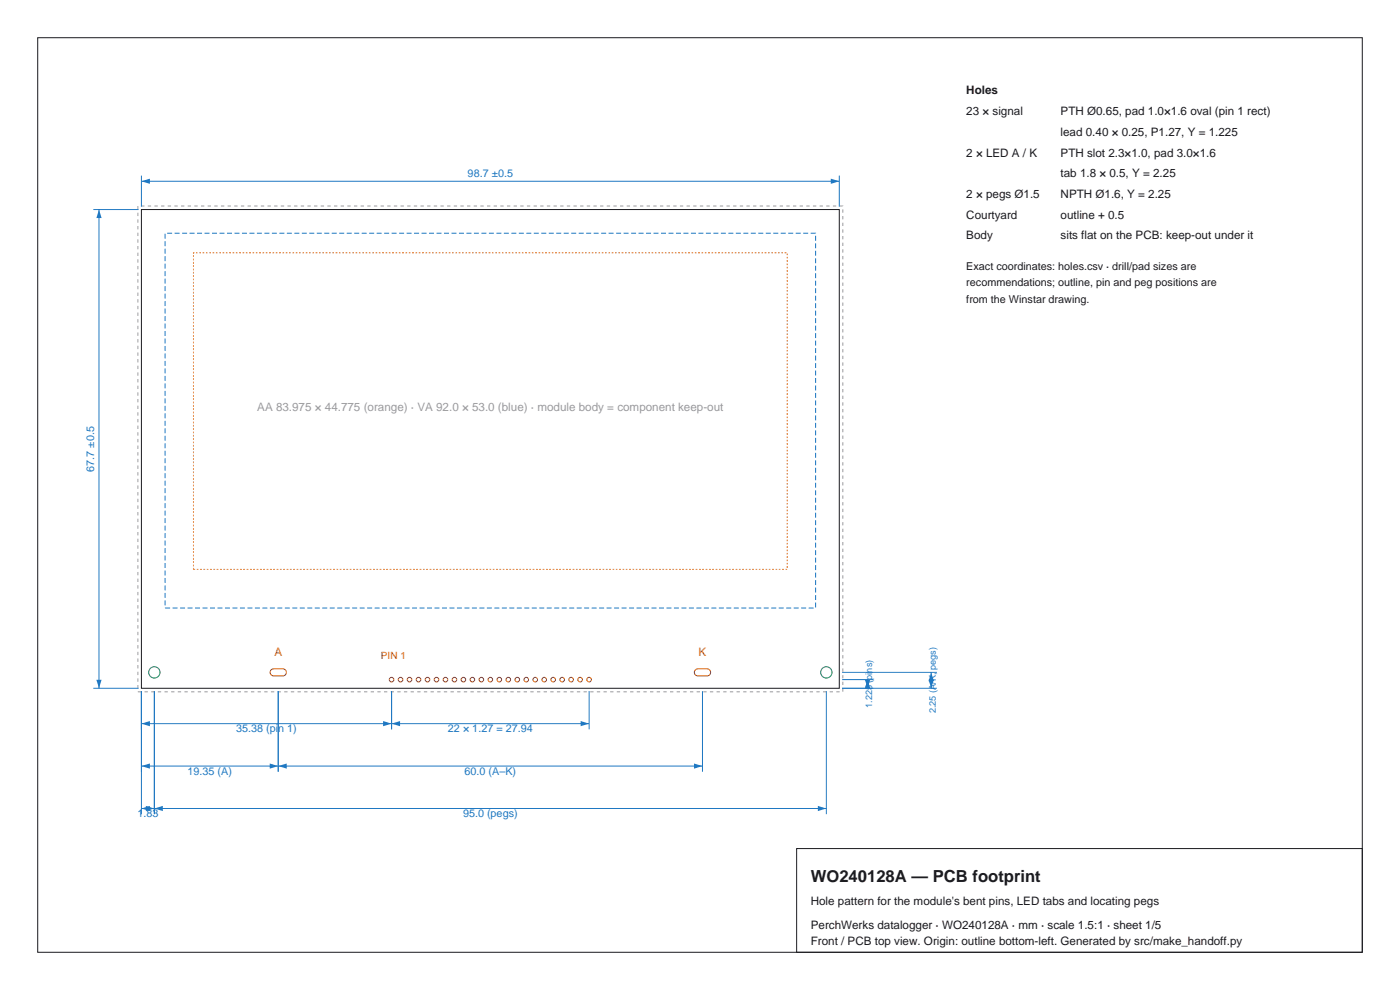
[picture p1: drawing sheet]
<svg xmlns="http://www.w3.org/2000/svg" width="297mm" height="210mm" viewBox="0 0 297 210" stroke-linecap="round" stroke-linejoin="round" font-family="sans-serif">
<defs><g id="words">
<text font-size="3.5" fill="#1a1a1f" x="172" y="187">WO240128A — PCB footprint</text>
<g font-size="2.5" fill="#1a1a1f">
<text x="205" y="20">Holes</text>
<text x="205" y="24.4">23 × signal</text>
<text x="225" y="24.4">PTH Ø0.65, pad 1.0×1.6 oval (pin 1 rect)</text>
<text x="225" y="28.8">lead 0.40 × 0.25, P1.27, Y = 1.225</text>
<text x="205" y="33.2">2 × LED A / K</text>
<text x="225" y="33.2">PTH slot 2.3×1.0, pad 3.0×1.6</text>
<text x="205" y="42">2 × pegs Ø1.5</text>
<text x="225" y="37.6">tab 1.8 × 0.5, Y = 2.25</text>
<text x="225" y="42">NPTH Ø1.6, Y = 2.25</text>
<text x="205" y="46.4">Courtyard</text>
<text x="225" y="46.4">outline + 0.5</text>
<text x="205" y="50.8">Body</text>
<text x="225" y="50.8">sits flat on the PCB: keep-out under it</text>
<text x="172" y="192">Hole pattern for the module's bent pins, LED tabs and locating pegs</text>
<text x="172" y="197">PerchWerks datalogger · WO240128A · mm · scale 1.5:1 · sheet 1/5</text>
<text x="172" y="200.4">Front / PCB top view. Origin: outline bottom-left. Generated by src/make_handoff.py</text>
</g>
<text font-size="2.5" fill="#99999e" x="54.6" y="87.2">AA 83.975 × 44.775 (orange) · VA 92.0 × 53.0 (blue) · module body = component keep-out</text>
<g font-size="2.5" fill="#cc261a">
<text x="58.2" y="139.1">A</text>
<text x="148.2" y="139.1">K</text>
</g>
<g font-size="2.3" fill="#1f78c2">
<text x="99.2" y="37.4">98.7 ±0.5</text>
<text x="20" y="100" transform="rotate(-90 20 100)">67.7 ±0.5</text>
<text x="50.1" y="155.3">35.38 (pin 1)</text>
<text x="95" y="155.3">22 × 1.27 = 27.94</text>
<text x="39.8" y="164.3">19.35 (A)</text>
<text x="98.5" y="164.3">60.0 (A–K)</text>
<text x="29.1" y="173.3">1.83</text>
<text x="98.2" y="173.3">95.0 (pegs)</text>
</g>
<g font-size="2.3" fill="#1a1a1f">
<text x="205" y="57.2">Exact coordinates: holes.csv · drill/pad sizes are</text>
<text x="205" y="60.7">recommendations; outline, pin and peg positions are</text>
<text x="205" y="64.2">from the Winstar drawing.</text>
</g>
<text font-size="2.1" fill="#cc261a" x="80.8" y="139.7">PIN 1</text>
<g font-size="1.9" fill="#1f78c2">
<text x="185.1" y="150.2" transform="rotate(-90 185.1 150.2)">1.225 (pins)</text>
<text x="198.6" y="151.3" transform="rotate(-90 198.6 151.3)">2.25 (A/K, pegs)</text>
</g>
</g></defs>
<path d="M8 8h281v194h-281zM30 44.4h148.1v101.6h-148.1zM169 180h120v22h-120z" fill="none" stroke="#1a1a1f" stroke-width=".21"/>
<path d="M29.3 43.7h149.5v103.1h-149.5z" fill="none" stroke="#99999e" stroke-width=".21" stroke-dasharray=".7 .7" stroke-linecap="butt"/>
<path d="M35 49.5h138v79.5h-138z" fill="none" stroke="#1f78c2" stroke-width=".21" stroke-dasharray="1.1 .5" stroke-linecap="butt"/>
<path d="M41 53.6h126v67.2h-126z" fill="none" stroke="#e0781f" stroke-width=".21" stroke-dasharray=".4 .4" stroke-linecap="butt"/>
<g fill="none" stroke="#cc261a" stroke-width=".21">
<path d="M57.5 142.1l.6-.2h1.9a.75 .75 0 0 1 .7 .7 .75 .75 0 0 1-.7 .8h-1.9a.75 .75 0 0 1-.7-.5 .75 .75 0 0 1 .1-.8zM147.5 142.1l.6-.2h1.9a.75 .75 0 0 1 .7 .7 .75 .75 0 0 1-.7 .8h-1.9a.75 .75 0 0 1-.7-.5 .75 .75 0 0 1 .1-.8z"/>
<circle cx="83.1" cy="144.2" r=".49"/>
<circle cx="85" cy="144.2" r=".49"/>
<circle cx="86.9" cy="144.2" r=".49"/>
<circle cx="88.8" cy="144.2" r=".49"/>
<circle cx="90.7" cy="144.2" r=".49"/>
<circle cx="92.6" cy="144.2" r=".49"/>
<circle cx="94.5" cy="144.2" r=".49"/>
<circle cx="96.4" cy="144.2" r=".49"/>
<circle cx="98.3" cy="144.2" r=".49"/>
<circle cx="100.2" cy="144.2" r=".49"/>
<circle cx="102.1" cy="144.2" r=".49"/>
<circle cx="104" cy="144.2" r=".49"/>
<circle cx="105.9" cy="144.2" r=".49"/>
<circle cx="107.8" cy="144.2" r=".49"/>
<circle cx="109.7" cy="144.2" r=".49"/>
<circle cx="111.6" cy="144.2" r=".49"/>
<circle cx="113.5" cy="144.2" r=".49"/>
<circle cx="115.5" cy="144.2" r=".49"/>
<circle cx="117.4" cy="144.2" r=".49"/>
<circle cx="119.3" cy="144.2" r=".49"/>
<circle cx="121.2" cy="144.2" r=".49"/>
<circle cx="123.1" cy="144.2" r=".49"/>
<circle cx="125" cy="144.2" r=".49"/>
</g>
<g fill="none" stroke="#1a8c40" stroke-width=".21">
<circle cx="32.7" cy="142.6" r="1.2"/>
<circle cx="175.3" cy="142.6" r="1.2"/>
</g>
<path d="M30 37.3v6.5M30 38.4h148.1M178.1 37.3v6.5" fill="none" stroke="#1f78c2" stroke-width=".21"/>
<g fill="#1f78c2">
<path d="M30 38.4l1.8-.5v1.1z"/>
<path d="M176.2 37.9l1.9 .5-1.9 .6z"/>
</g>
<path d="M19.8 44.4h9.6M21 44.4v101.6M19.8 146h9.6" fill="none" stroke="#1f78c2" stroke-width=".21"/>
<g fill="#1f78c2">
<path d="M20.4 144.2h1.1l-.5 1.8z"/>
<path d="M21 44.4l.5 1.9h-1.1z"/>
</g>
<path d="M30 146.6v8.1M30 153.5h53.1M83.1 146.6v8.1" fill="none" stroke="#1f78c2" stroke-width=".21"/>
<g fill="#1f78c2">
<path d="M30 153.5l1.8-.5v1.1z"/>
<path d="M81.3 153l1.8 .5-1.8 .6z"/>
</g>
<path d="M83.1 146.6v8.1M83.1 153.5h41.9M125 146.6v8.1" fill="none" stroke="#1f78c2" stroke-width=".21"/>
<g fill="#1f78c2">
<path d="M83.1 153.5l1.8-.5v1.1z"/>
<path d="M123.2 153l1.8 .5-1.8 .6z"/>
</g>
<path d="M30 146.6v17.1M59 146.6v17.1M30 162.5h29" fill="none" stroke="#1f78c2" stroke-width=".21"/>
<g fill="#1f78c2">
<path d="M30 162.5l1.8-.5v1.1z"/>
<path d="M57.2 162l1.8 .5-1.8 .6z"/>
</g>
<path d="M59 146.6v17.1M149 146.6v17.1M59 162.5h90" fill="none" stroke="#1f78c2" stroke-width=".21"/>
<g fill="#1f78c2">
<path d="M59 162.5l1.8-.5v1.1z"/>
<path d="M147.2 162l1.8 .5-1.8 .6z"/>
</g>
<path d="M30 146.6v26.1M32.7 146.6v26.1M30 171.5h2.7" fill="none" stroke="#1f78c2" stroke-width=".21"/>
<g fill="#1f78c2">
<path d="M30 171.5l1.8-.6v1.1z"/>
<path d="M30.9 170.9l1.8 .6-1.8 .5z"/>
</g>
<path d="M32.7 146.6v26.1M175.3 146.6v26.1M32.7 171.5h142.6" fill="none" stroke="#1f78c2" stroke-width=".21"/>
<g fill="#1f78c2">
<path d="M32.7 171.5l1.8-.6v1.1z"/>
<path d="M173.5 170.9l1.8 .6-1.8 .5z"/>
</g>
<path d="M178.6 146h6.6M178.6 144.2h6.6M184 144.2v1.8" fill="none" stroke="#1f78c2" stroke-width=".21"/>
<g fill="#1f78c2">
<path d="M183.5 144.2h1.1l-.6 1.8z"/>
<path d="M184 144.2l.6 1.8h-1.1z"/>
</g>
<path d="M178.6 146h20.1M178.6 142.6h20.1M197.6 142.6v3.4" fill="none" stroke="#1f78c2" stroke-width=".21"/>
<g fill="#1f78c2">
<path d="M197 144.2h1.1l-.5 1.8z"/>
<path d="M197.6 142.6l.5 1.8h-1.1z"/>
</g>
<use href="#words"/>
</svg>
